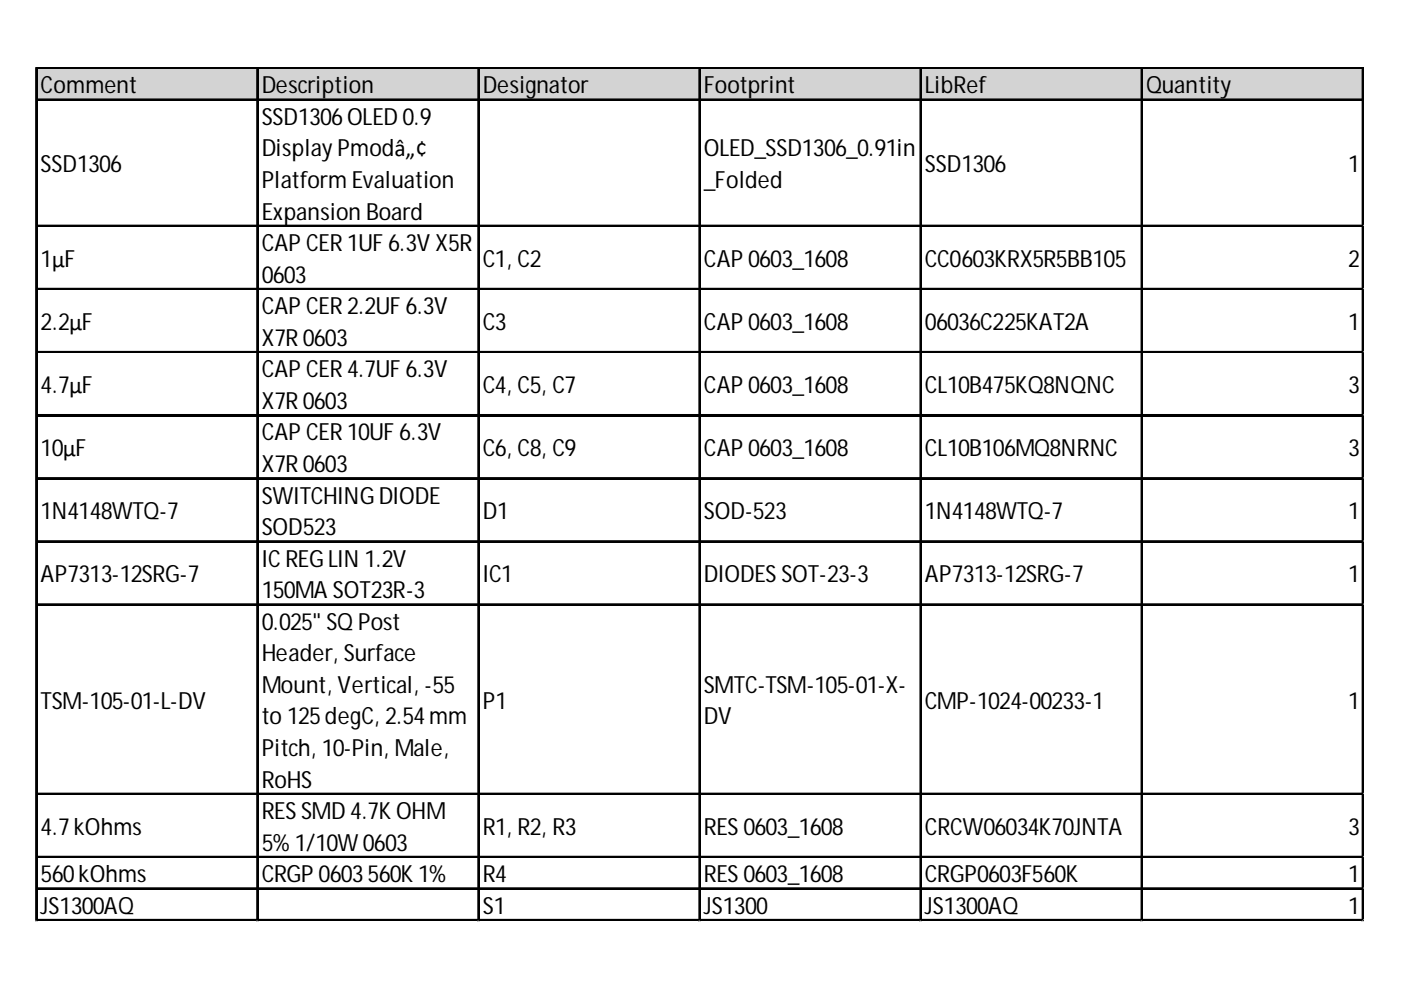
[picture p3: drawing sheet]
<svg xmlns="http://www.w3.org/2000/svg" width="297mm" height="210mm" viewBox="0 0 297 210" stroke-linecap="round" stroke-linejoin="round" font-family="sans-serif">
<defs><g id="words">
<g font-size="5">
<text x="8.6" y="19.8">Comment</text>
<text x="55.5" y="19.8">Description</text>
<text x="102.4" y="19.8">Designator</text>
<text x="149.2" y="19.8">Footprint</text>
<text x="196.1" y="19.8">LibRef</text>
<text x="243" y="19.8">Quantity</text>
<text x="55.5" y="26.5">SSD1306OLED 0.9</text>
<text x="55.5" y="33.2">DisplayPmodâ„¢</text>
<text x="149.2" y="33.2">OLED_SSD1306_0.91in</text>
<text x="8.6" y="36.5">SSD1306</text>
<text x="55.5" y="39.9">Platform Evaluation</text>
<text x="149.2" y="39.9">_Folded</text>
<text x="196.1" y="36.5">SSD1306</text>
<text x="285.8" y="36.5">1</text>
<text x="55.5" y="46.6">Expansion Board</text>
<text x="55.5" y="53.2">CAPCER1UF 6.3V X5R</text>
<text x="8.6" y="56.6">1µF</text>
<text x="55.5" y="59.9">0603</text>
<text x="102.4" y="56.6">C1, C2</text>
<text x="149.2" y="56.6">CAP0603_1608</text>
<text x="196.1" y="56.6">CC0603KRX5R5BB105</text>
<text x="285.8" y="56.6">2</text>
<text x="8.6" y="70">2.2µF</text>
<text x="55.5" y="66.6">CAPCER2.2UF 6.3V</text>
<text x="102.4" y="70">C3</text>
<text x="149.2" y="70">CAP0603_1608</text>
<text x="196.1" y="70">06036C225KAT2A</text>
<text x="285.8" y="70">1</text>
<text x="55.5" y="73.3">X7R0603</text>
<text x="8.6" y="83.4">4.7µF</text>
<text x="55.5" y="80">CAPCER4.7UF 6.3V</text>
<text x="102.4" y="83.4">C4, C5, C7</text>
<text x="149.2" y="83.4">CAP0603_1608</text>
<text x="196.1" y="83.4">CL10B475KQ8NQNC</text>
<text x="285.8" y="83.4">3</text>
<text x="55.5" y="86.7">X7R0603</text>
<text x="55.5" y="93.4">CAPCER10UF 6.3V</text>
<text x="8.6" y="96.7">10µF</text>
<text x="55.5" y="100.1">X7R0603</text>
<text x="102.4" y="96.7">C6, C8, C9</text>
<text x="149.2" y="96.7">CAP0603_1608</text>
<text x="196.1" y="96.7">CL10B106MQ8NRNC</text>
<text x="285.8" y="96.7">3</text>
<text x="55.5" y="106.8">SWITCHINGDIODE</text>
<text x="8.6" y="110.1">1N4148WTQ-7</text>
<text x="55.5" y="113.5">SOD523</text>
<text x="102.4" y="110.1">D1</text>
<text x="149.2" y="110.1">SOD-523</text>
<text x="196.1" y="110.1">1N4148WTQ-7</text>
<text x="285.8" y="110.1">1</text>
<text x="8.6" y="123.5">AP7313-12SRG-7</text>
<text x="55.5" y="120.1">ICREGLIN 1.2V</text>
<text x="102.4" y="123.5">IC1</text>
<text x="149.2" y="123.5">DIODESSOT-23-3</text>
<text x="196.1" y="123.5">AP7313-12SRG-7</text>
<text x="285.8" y="123.5">1</text>
<text x="55.5" y="126.8">150MA SOT23R-3</text>
<text x="55.5" y="133.5">0.025&quot; SQ Post</text>
<text x="55.5" y="140.2">Header, Surface</text>
<text x="55.5" y="146.9">Mount, Vertical, -55</text>
<text x="149.2" y="146.9">SMTC-TSM-105-01-X-</text>
<text x="8.6" y="150.3">TSM-105-01-L-DV</text>
<text x="55.5" y="153.6">to 125degC, 2.54mm</text>
<text x="102.4" y="150.3">P1</text>
<text x="149.2" y="153.6">DV</text>
<text x="196.1" y="150.3">CMP-1024-00233-1</text>
<text x="285.8" y="150.3">1</text>
<text x="55.5" y="160.3">Pitch, 10-Pin, Male,</text>
<text x="55.5" y="167">RoHS</text>
<text x="55.5" y="173.7">RESSMD 4.7KOHM</text>
<text x="8.6" y="177">4.7kOhms</text>
<text x="102.4" y="177">R1, R2, R3</text>
<text x="149.2" y="177">RES0603_1608</text>
<text x="196.1" y="177">CRCW06034K70JNTA</text>
<text x="285.8" y="177">3</text>
<text x="55.5" y="180.4">5%1/10W0603</text>
<text x="8.6" y="187.1">560kOhms</text>
<text x="55.5" y="187.1">CRGP0603560K1%</text>
<text x="102.4" y="187.1">R4</text>
<text x="149.2" y="187.1">RES0603_1608</text>
<text x="196.1" y="187.1">CRGP0603F560K</text>
<text x="285.8" y="187.1">1</text>
<text x="8.6" y="193.7">JS1300AQ</text>
<text x="102.4" y="193.7">S1</text>
<text x="149.2" y="193.7">JS1300</text>
<text x="196.1" y="193.7">JS1300AQ</text>
<text x="285.8" y="193.7">1</text>
</g>
</g></defs>
<path d="M7.9 14.6h281.3v6.8h-281.3z" fill="#d3d3d3"/>
<g fill="none" stroke="#000" stroke-width=".33">
<path d="M7.6 14.3v181M7.8 14.3v181M7.9 14.3h281.3M7.9 14.5h281.3M54.5 14.7v180.6M54.7 14.7v180.6M101.4 14.7v180.6M101.5 14.7v180.6M148.2 14.7v180.6M148.4 14.7v180.6M195.1 14.7v180.6M195.3 14.7v180.6"/>
<path d="M242 14.7v180.6M242.2 14.7v180.6M288.9 14.7v180.6M289 14.7v180.6M7.9 21h281.3M7.9 21.2h281.3M7.9 47.8h281.3M7.9 48h281.3M7.9 61.2h281.3M7.9 61.3h281.3M7.9 74.6h281.3M7.9 74.7h281.3"/>
<path d="M7.9 87.9h281.3M7.9 88.1h281.3M7.9 101.3h281.3M7.9 101.5h281.3M7.9 114.7h281.3M7.9 114.9h281.3M7.9 128.1h281.3M7.9 128.3h281.3M7.9 168.2h281.3M7.9 168.4h281.3M7.9 181.6h281.3M7.9 181.8h281.3"/>
<path d="M7.9 188.3h281.3M7.9 188.5h281.3M7.9 195h281.3M7.9 195.2h281.3"/>
</g>
<path d="M7.6 195.3v.1" fill="none" stroke="#d4d4d4" stroke-width=".33"/>
<path d="M7.6 195.3l.3 .1z" fill="#d4d4d4"/>
<path d="M54.5 195.3v.1" fill="none" stroke="#d4d4d4" stroke-width=".33"/>
<path d="M54.5 195.3l.3 .1z" fill="#d4d4d4"/>
<path d="M101.4 195.3v.1" fill="none" stroke="#d4d4d4" stroke-width=".33"/>
<path d="M101.4 195.3l.3 .1z" fill="#d4d4d4"/>
<path d="M148.2 195.3v.1" fill="none" stroke="#d4d4d4" stroke-width=".33"/>
<path d="M148.2 195.3l.4 .1z" fill="#d4d4d4"/>
<path d="M195.1 195.3v.1" fill="none" stroke="#d4d4d4" stroke-width=".33"/>
<path d="M195.1 195.3l.3 .1z" fill="#d4d4d4"/>
<path d="M242 195.3v.1" fill="none" stroke="#d4d4d4" stroke-width=".33"/>
<path d="M242 195.3l.3 .1z" fill="#d4d4d4"/>
<path d="M288.9 195.3v.1" fill="none" stroke="#d4d4d4" stroke-width=".33"/>
<path d="M288.9 195.3l.3 .1z" fill="#d4d4d4"/>
<path d="M289.2 47.8h.1" fill="none" stroke="#d4d4d4" stroke-width=".33"/>
<path d="M289.2 47.8v.3z" fill="#d4d4d4"/>
<path d="M289.2 61.2h.1" fill="none" stroke="#d4d4d4" stroke-width=".33"/>
<path d="M289.2 61.2v.3z" fill="#d4d4d4"/>
<path d="M289.2 74.6h.1" fill="none" stroke="#d4d4d4" stroke-width=".33"/>
<path d="M289.2 74.6v.3z" fill="#d4d4d4"/>
<path d="M289.2 87.9h.1" fill="none" stroke="#d4d4d4" stroke-width=".33"/>
<path d="M289.2 87.9v.4z" fill="#d4d4d4"/>
<path d="M289.2 101.3h.1" fill="none" stroke="#d4d4d4" stroke-width=".33"/>
<path d="M289.2 101.3v.4z" fill="#d4d4d4"/>
<path d="M289.2 114.7h.1" fill="none" stroke="#d4d4d4" stroke-width=".33"/>
<path d="M289.2 114.7v.3z" fill="#d4d4d4"/>
<path d="M289.2 128.1h.1" fill="none" stroke="#d4d4d4" stroke-width=".33"/>
<path d="M289.2 128.1v.3z" fill="#d4d4d4"/>
<path d="M289.2 168.2h.1" fill="none" stroke="#d4d4d4" stroke-width=".33"/>
<path d="M289.2 168.2v.4z" fill="#d4d4d4"/>
<path d="M289.2 181.6h.1" fill="none" stroke="#d4d4d4" stroke-width=".33"/>
<path d="M289.2 181.6v.3z" fill="#d4d4d4"/>
<path d="M289.2 188.3h.1" fill="none" stroke="#d4d4d4" stroke-width=".33"/>
<path d="M289.2 188.3v.3z" fill="#d4d4d4"/>
<path d="M289.2 195h.1" fill="none" stroke="#d4d4d4" stroke-width=".33"/>
<path d="M289.2 195v.3z" fill="#d4d4d4"/>
<use href="#words"/>
</svg>
